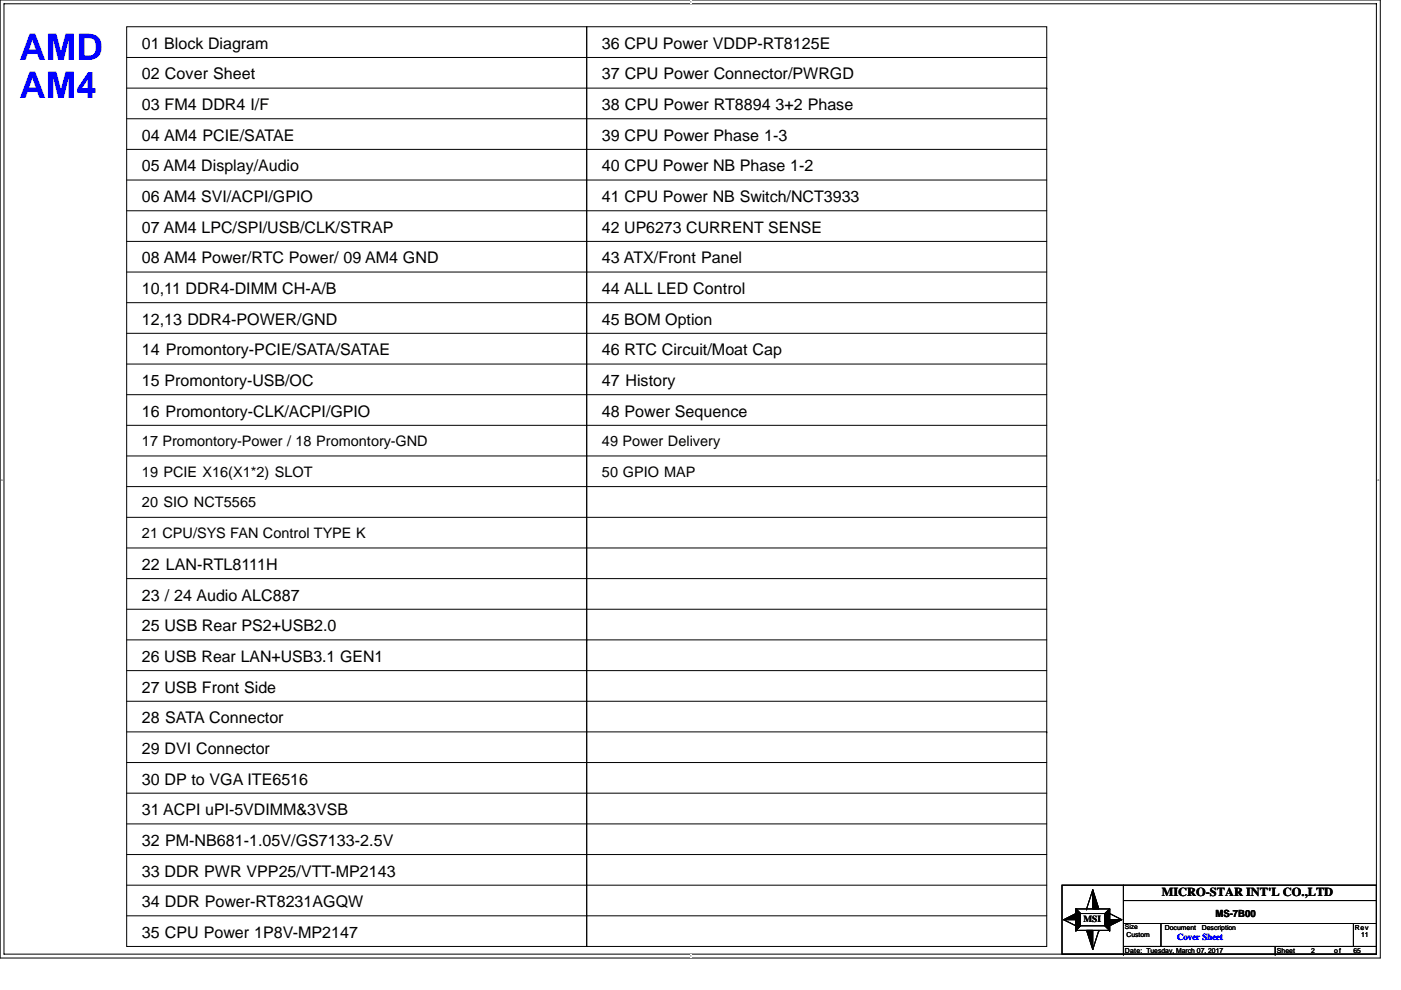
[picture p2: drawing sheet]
<svg xmlns="http://www.w3.org/2000/svg" width="297mm" height="210mm" viewBox="0 0 297 210" stroke-linecap="round" stroke-linejoin="round" font-family="sans-serif">
<defs><g id="words">
<g font-size="7.8" fill="#00f">
<text x="4.1" y="12.7">AMD</text>
<text x="4.1" y="20.7">AM4</text>
</g>
<g font-size="3.4">
<text x="30.1" y="10.4">01 Block Diagram</text>
<text x="127.6" y="10.3">36 CPU Power VDDP-RT8125E</text>
<text x="30.1" y="16.8">02 Cover Sheet</text>
<text x="127.6" y="16.8">37 CPU Power Connector/PWRGD</text>
<text x="30.1" y="23.4">03 FM4 DDR4 I/F</text>
<text x="127.6" y="23.4">38 CPU Power RT8894 3+2 Phase</text>
<text x="30.1" y="29.9">04 AM4 PCIE/SATAE</text>
<text x="127.6" y="29.9">39 CPU Power Phase 1-3</text>
<text x="30.1" y="36.4">05 AM4 Display/Audio</text>
<text x="127.6" y="36.4">40 CPU Power NB Phase 1-2</text>
<text x="30.1" y="42.9">06 AM4 SVI/ACPI/GPIO</text>
<text x="127.6" y="42.9">41 CPU Power NB Switch/NCT3933</text>
<text x="30.1" y="49.4">07 AM4 LPC/SPI/USB/CLK/STRAP</text>
<text x="127.6" y="49.3">42 UP6273 CURRENT SENSE</text>
<text x="30.1" y="55.9">08 AM4 Power/RTC Power/ 09 AM4 GND</text>
<text x="127.6" y="55.9">43 ATX/Front Panel</text>
<text x="30.1" y="62.4">10,11 DDR4-DIMM CH-A/B</text>
<text x="127.6" y="62.4">44 ALL LED Control</text>
<text x="30.1" y="68.9">12,13 DDR4-POWER/GND</text>
<text x="127.6" y="68.9">45 BOM Option</text>
<text x="30.1" y="75.4">14 Promontory-PCIE/SATA/SATAE</text>
<text x="127.6" y="75.4">46 RTC Circuit/Moat Cap</text>
<text x="30.1" y="81.9">15 Promontory-USB/OC</text>
<text x="127.6" y="81.9">47 History</text>
<text x="30.1" y="88.4">16 Promontory-CLK/ACPI/GPIO</text>
<text x="127.6" y="88.4">48 Power Sequence</text>
<text x="30.1" y="120.9">22 LAN-RTL8111H</text>
<text x="30.1" y="127.4">23 / 24 Audio ALC887</text>
<text x="30.1" y="133.9">25 USB Rear PS2+USB2.0</text>
<text x="30.1" y="140.4">26 USB Rear LAN+USB3.1 GEN1</text>
<text x="30.1" y="146.9">27 USB Front Side</text>
<text x="30.1" y="153.4">28 SATA Connector</text>
<text x="30.1" y="159.9">29 DVI Connector</text>
<text x="30.1" y="166.4">30 DP to VGA ITE6516</text>
<text x="30.1" y="172.9">31 ACPI uPI-5VDIMM&amp;3VSB</text>
<text x="30.1" y="179.4">32 PM-NB681-1.05V/GS7133-2.5V</text>
<text x="30.1" y="185.9">33 DDR PWR VPP25/VTT-MP2143</text>
<text x="30.1" y="192.4">34 DDR Power-RT8231AGQW</text>
<text x="30.1" y="198.9">35 CPU Power 1P8V-MP2147</text>
</g>
<g font-size="3.1">
<text x="30.1" y="94.6">17 Promontory-Power / 18 Promontory-GND</text>
<text x="127.6" y="94.6">49 Power Delivery</text>
<text x="30.1" y="101.1">19 PCIE X16(X1*2) SLOT</text>
<text x="127.6" y="101.1">50 GPIO MAP</text>
<text x="30.1" y="107.6">20 SIO NCT5565</text>
<text x="30.1" y="114.1">21 CPU/SYS FAN Control TYPE K</text>
</g>
<text font-size="2.6" x="246.3" y="190.1">MICRO-STAR INT'L CO.,LTD</text>
<text font-size="2.1" x="257.7" y="194.5">MS-7B00</text>
<text font-size="2" x="229.7" y="195.6">MSI</text>
<text font-size="1.9" fill="#00f" x="249.6" y="199.3">Cover Sheet</text>
<g font-size="1.5">
<text x="247" y="197.2">Document</text>
<text x="254.8" y="197.2">Description</text>
<text x="287.3" y="197.2">Rev</text>
<text x="238.5" y="202.1">Date: Tuesday, March 07, 2017</text>
<text x="238.8" y="198.8">Custom</text>
<text x="270.7" y="202.1">Sheet</text>
<text x="278" y="202.1">2</text>
<text x="282.9" y="202.1">of</text>
<text x="287" y="202.1">65</text>
<text x="288.6" y="198.8">11</text>
</g>
<text font-size="1.4" x="238.5" y="197.1">Size</text>
<g font-size=".6">
<text x="146.3" y=".6">1</text>
<text x=".3" y="102.1">A</text>
<text x="292" y="102.1">A</text>
<text x="146.3" y="203">1</text>
</g>
</g></defs>
<path d="M0 0h292.6v203.2h-292.6zM.8 .8h291v201.6h-291z" fill="none" stroke="#000" stroke-width=".21"/>
<g fill="#fff">
<path d="M146.3 .1h.3v.6h-.3z"/>
<path d="M146.3 202.5h.3v.6h-.3z"/>
<path d="M.3 101.6h.3v.6h-.3z"/>
<path d="M292 101.6h.4v.6h-.4z"/>
</g>
<g fill="none" stroke="#000" stroke-width=".21">
<path d="M26.9 5.7h97.5v195h-97.5zM26.9 18.7h195M26.9 12.2h195M124.4 5.7h97.5v195h-97.5zM221.9 18.7h.1M26.9 31.7h195M26.9 25.2h195M26.9 38.2h195M26.9 57.7h195M26.9 51.2h195M26.9 44.7h195M26.9 70.7h195"/>
<path d="M26.9 64.2h195M221.9 77.2h-195M26.9 96.7h195M26.9 90.2h195M26.9 83.7h195M26.9 116.2h195M221.9 109.7h-195M221.9 103.2h-195M26.9 122.7h195M26.9 129.2h195M26.9 135.7h97.5M124.4 135.7h97.5"/>
<path d="M124.4 135.7h.1M221.9 148.7h-195M221.9 155.2h-195M221.9 142.2h-195M221.9 155.2h.1M26.9 174.8h195M221.9 161.7h-195M221.9 168.2h-195M26.9 187.7h195M26.9 194.2h195M221.9 181.3h-195M225.2 187.7h66.6v14.7h-66.6z"/>
<path d="M225.5 195.1l2.6 1.3M228.1 196.4h.1M228.1 197.3h.1M228.1 192.8l1 1M228.1 192.8h7.2v4.5h-7.2zM229.1 196.4l-1 .9M229.1 193.8h.1M229.1 193.8h5.2v2.6h-5.2zM230.4 192.8h.1M231.7 188.7l-1.3 4.1M233 197.3h.1M233 197.3l-1.3 4.1"/>
<path d="M234.3 196.4l1 .9M235.3 192.8h.1M235.3 193.8h.1M235.3 192.8l-1 1M235.3 193.8l2.5 1.3M235.3 197.3h.1M238.2 191h53.6M238.2 195.9h53.6M238.2 187.7v14.7M246.1 195.9v4.8M287 195.9v4.8M238.2 200.7h53.6"/>
<path d="M238.2 202.4h.1M270.4 202.4h.1M270.4 200.7v1.7"/>
</g>
<g fill="#000" stroke="#000" stroke-width=".21">
<path d="M225.5 195.1l2.6-1.3v1.3zM231.7 188.7l1.3 4.1h-1.3zM235.3 195.1h2.5l-2.5 1.3zM230.4 197.3h1.3v4.1z"/>
<path d="M228.1 192.8l1 1v2.6l-1 .9z" fill-rule="evenodd"/>
<path d="M228.1 192.8l1 1v2.6l-1 .9z" fill-rule="evenodd"/>
<path d="M228.1 192.8l1 1v2.6l-1 .9z" fill-rule="evenodd"/>
<path d="M234.3 193.8l1-1v4.5l-1-.9z" fill-rule="evenodd"/>
<path d="M234.3 193.8l1-1v4.5l-1-.9z" fill-rule="evenodd"/>
<path d="M234.3 193.8l1-1v4.5l-1-.9z" fill-rule="evenodd"/>
</g>
<use href="#words"/>
</svg>
